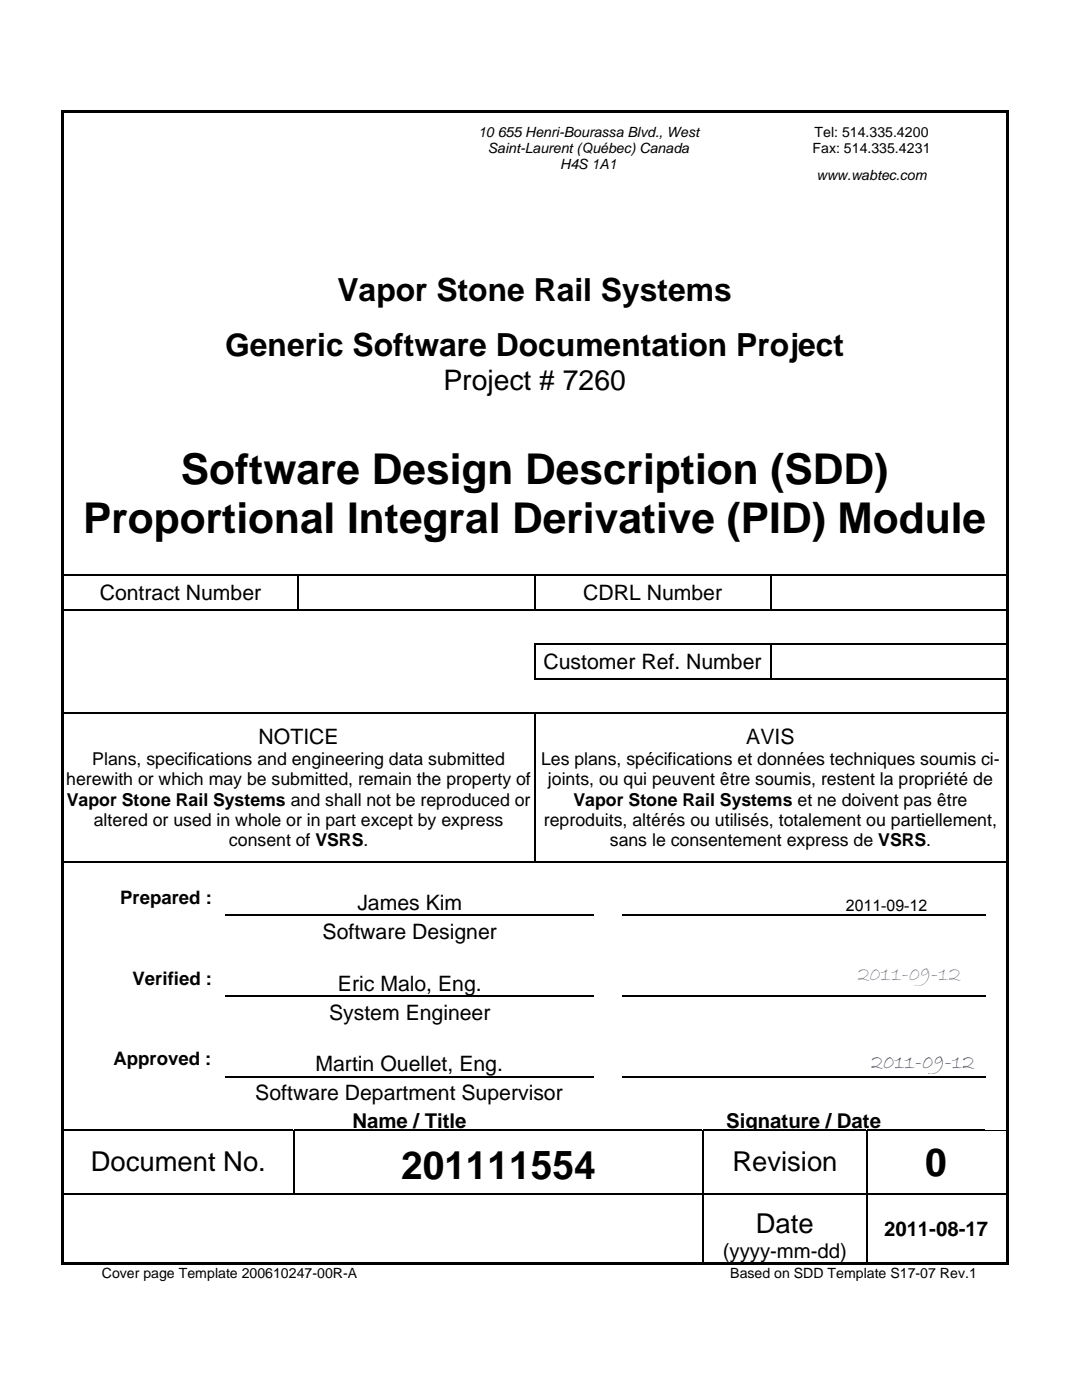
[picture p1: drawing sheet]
<svg xmlns="http://www.w3.org/2000/svg" width="216mm" height="279mm" viewBox="0 0 216 279" stroke-linecap="round" stroke-linejoin="round" font-family="sans-serif">
<defs><g id="words">
<g font-size="8.5">
<text x="36.1" y="96.6">Software Design Description (SDD)</text>
<text x="16.6" y="106.4">Proportional Integral Derivative (PID) Module</text>
</g>
<g font-size="7.8">
<text x="80" y="235.3">201111554</text>
<text x="184.6" y="234.8">0</text>
</g>
<g font-size="6.3">
<text x="67.3" y="60.2">Vapor Stone Rail Systems</text>
<text x="44.9" y="71.1">Generic Software Documentation Project</text>
</g>
<text font-size="5.7" x="88.5" y="77.8">Project # 7260</text>
<g font-size="5.5">
<text x="18.1" y="233.7">Document No.</text>
<text x="146.1" y="233.7">Revision</text>
<text x="150.8" y="246">Date</text>
</g>
<g font-size="4.2">
<text x="19.9" y="119.7">Contract Number</text>
<text x="116.4" y="119.7">CDRL Number</text>
<text x="108.5" y="133.5">Customer Ref. Number</text>
<text x="51.6" y="148.5">NOTICE</text>
<text x="148.9" y="148.5">AVIS</text>
<text x="71.3" y="181.6">James Kim</text>
<text x="64.4" y="187.5">Software Designer</text>
<text x="67.4" y="197.7">Eric Malo, Eng.</text>
<text x="65.7" y="203.5">System Engineer</text>
<text x="62.9" y="213.8">Martin Ouellet, Eng.</text>
<text x="50.9" y="219.6">Software Department Supervisor</text>
</g>
<text font-size="4.2" fill="#4054ff" x="171.2" y="195.5">2011-09-12</text>
<text font-size="4.2" fill="#00f" x="173.9" y="213.2">2011-09-12</text>
<g font-size="4.1">
<text x="70.3" y="225">Name / Title</text>
<text x="144.9" y="225">Signature / Date</text>
<text x="144.2" y="251">(yyyy-mm-dd)</text>
<text x="176.4" y="246.6">2011-08-17</text>
</g>
<g font-size="3.7">
<text x="24" y="180.5">Prepared :</text>
<text x="26.5" y="196.5">Verified :</text>
<text x="22.6" y="212.6">Approved :</text>
</g>
<g font-size="3.5">
<text x="18.4" y="152.7">Plans, specifications and engineering data submitted</text>
<text x="107.9" y="152.7">Les plans, spécifications et données techniques soumis ci-</text>
<text x="13.2" y="156.8">herewith or which may be submitted, remain the property of</text>
<text x="13.3" y="160.8">Vapor Stone Rail Systems and shall not be reproduced or</text>
<text x="109.3" y="156.8">joints, ou qui peuvent être soumis, restent la propriété de</text>
<text x="114.4" y="160.8">Vapor Stone Rail Systems et ne doivent pas être</text>
<text x="18.7" y="164.9">altered or used in whole or in part except by express</text>
<text x="108.5" y="164.9">reproduits, altérés ou utilisés, totalement ou partiellement,</text>
<text x="45.7" y="168.9">consent of VSRS.</text>
<text x="121.7" y="168.9">sans le consentement express de VSRS.</text>
</g>
<text font-size="3.2" x="168.8" y="181.8">2011-09-12</text>
<g font-size="2.8">
<text x="95.4" y="27.3">10 655 Henri-Bourassa Blvd., West</text>
<text x="162.5" y="27.3">Tel: 514.335.4200</text>
<text x="97.3" y="30.5">Saint-Laurent (Québec) Canada</text>
<text x="111.8" y="33.8">H4S 1A1</text>
<text x="162.1" y="30.5">Fax: 514.335.4231</text>
<text x="162.9" y="35.9">www.wabtec.com</text>
<text x="20.3" y="255">Cover page Template 200610247-00R-A</text>
<text x="145.7" y="255">Based on SDD Template S17-07 Rev.1</text>
</g>
</g></defs>
<g fill="#000">
<path d="M12.1 22h.5v.6h-.5zM12.1 22h189.1v.6h-189.1zM200.7 22h.5v.6h-.5zM12.1 22.6h.5v26.3h-.5zM12.1 48.9h.5v4.9h-.5zM200.7 22.6h.5v26.3h-.5zM200.7 48.9h.5v4.9h-.5zM12.1 53.8h.5v8.1h-.5zM12.1 61.9h.5v3.3h-.5zM12.1 65.2h.5v7.3h-.5zM12.1 72.5h.5v6.5h-.5zM200.7 53.8h.5v8.1h-.5z"/>
<path d="M200.7 61.9h.5v3.3h-.5zM200.7 65.2h.5v7.3h-.5zM200.7 72.5h.5v6.5h-.5zM12.1 79h.5v3.2h-.5zM12.1 82.2h.5v6.5h-.5zM12.1 88.7h.5v9.7h-.5zM200.7 79h.5v3.2h-.5zM200.7 82.2h.5v6.5h-.5zM200.7 88.7h.5v9.7h-.5zM12.1 98.4h.5v9.8h-.5zM12.1 108.2h.5v6.5h-.5zM12.1 114.7h.5v.3h-.5z"/>
<path d="M59.4 114.7h.2v.3h-.2zM106.5 114.7h.3v.3h-.3zM153.7 114.7h.2v.3h-.2zM200.7 98.4h.5v9.8h-.5zM200.7 108.2h.5v6.5h-.5zM200.7 114.7h.5v.3h-.5zM12.1 115h.5v6.6h-.5zM12.1 121.6h.5v.2h-.5zM12.1 121.8h.5v6.6h-.5zM12.1 128.4h.5v.3h-.5zM12.1 128.7h.5v6.6h-.5zM12.1 135.3h.5v.3h-.5z"/>
<path d="M106.5 128.4h.3v.3h-.3zM106.5 135.3h.3v.3h-.3zM153.7 128.4h.2v.3h-.2zM200.7 115h.5v6.6h-.5zM200.7 121.6h.5v.2h-.5zM200.7 121.8h.5v6.6h-.5zM200.7 128.4h.5v.3h-.5zM200.7 128.7h.5v6.6h-.5zM200.7 135.3h.5v.3h-.5zM12.1 135.6h.5v6.5h-.5zM12.1 142.1h.5v.2h-.5zM106.5 142.1h.3v.2h-.3z"/>
<path d="M200.7 135.6h.5v6.5h-.5zM200.7 142.1h.5v.2h-.5zM12.1 142.3h.5v29.7h-.5zM12.1 172h.5v.2h-.5zM12.1 172.2h.5v4.8h-.5zM200.7 142.3h.5v29.7h-.5zM200.7 172h.5v.2h-.5zM200.7 172.2h.5v4.8h-.5zM12.1 177h.5v5.6h-.5zM12.1 182.6h.5v.2h-.5zM12.1 182.8h.5v5.6h-.5zM12.1 188.4h.5v4.7h-.5z"/>
<path d="M12.1 193.1h.5v5.5h-.5zM12.1 198.6h.5v.3h-.5zM200.7 177h.5v5.6h-.5zM200.7 182.6h.5v.2h-.5zM200.7 182.8h.5v5.6h-.5zM200.7 188.4h.5v4.7h-.5zM200.7 193.1h.5v5.5h-.5zM200.7 198.6h.5v.3h-.5zM12.1 198.9h.5v5.6h-.5zM12.1 204.5h.5v4.6h-.5zM12.1 209.1h.5v5.6h-.5zM12.1 214.7h.5v.3h-.5z"/>
<path d="M200.7 198.9h.5v5.6h-.5zM200.7 204.5h.5v4.6h-.5zM200.7 209.1h.5v5.6h-.5zM200.7 214.7h.5v.3h-.5zM12.1 215h.5v5.6h-.5zM12.1 220.6h.5v4.9h-.5zM12.1 225.5h.5v.3h-.5zM12.1 225.8h.5v12.4h-.5zM12.1 238.2h.5v.3h-.5zM58.5 225.5h.3v.3h-.3zM140.2 225.5h.2v.3h-.2zM140.2 238.2h.2v.3h-.2z"/>
<path d="M172.8 225.5h.3v.3h-.3zM172.8 238.2h.3v.3h-.3zM200.7 215h.5v5.6h-.5zM200.7 220.6h.5v4.9h-.5zM200.7 225.5h.5v.3h-.5zM200.7 225.8h.5v12.4h-.5zM200.7 238.2h.5v.3h-.5zM12.1 238.5h.5v13.9h-.5zM12.1 251.9h128.1v.5h-128.1zM140.2 251.9h32.6v.5h-32.6zM172.8 251.9h27.9v.5h-27.9zM200.7 238.5h.5v13.9h-.5z"/>
<path d="M200.7 251.9h.5v.5h-.5z"/>
</g>
<g fill="none" stroke="#000" stroke-width=".25">
<path d="M12.6 114.8h46.8M59.5 115v6.6M59.6 114.8h46.9M106.7 115v6.6M106.8 114.8h46.9M153.8 115v6.6M153.9 114.8h46.8M12.6 121.7h188.1M106.5 128.6h47.2M106.7 128.7v6.6M153.8 128.7v6.6M153.9 128.6h46.8"/>
<path d="M200.7 135.4h-94.2M12.6 142.2h93.9M106.7 142.3v29.7M106.8 142.2h93.9M12.6 172.1h188.1M45 182.7h73.5M45 198.8h73.5M124.1 182.7h72.5M124.1 198.8h72.5M44.9 214.8h73.5M124.1 214.8h72.5M12.6 225.6h45.9"/>
<path d="M12.6 238.3h127.6M58.6 225.8v12.4M58.8 225.6h81.4M140.3 225.8v12.4M140.3 238.5v13.4M140.4 225.6h32.4M140.4 238.3h32.4M173 225.8v12.4M173 238.5v13.4M173.1 225.6h23.5M173.1 238.3h27.6"/>
</g>
<path d="M196.6 225.6h4.1" fill="none" stroke="#000" stroke-width=".2"/>
<use href="#words"/>
</svg>
